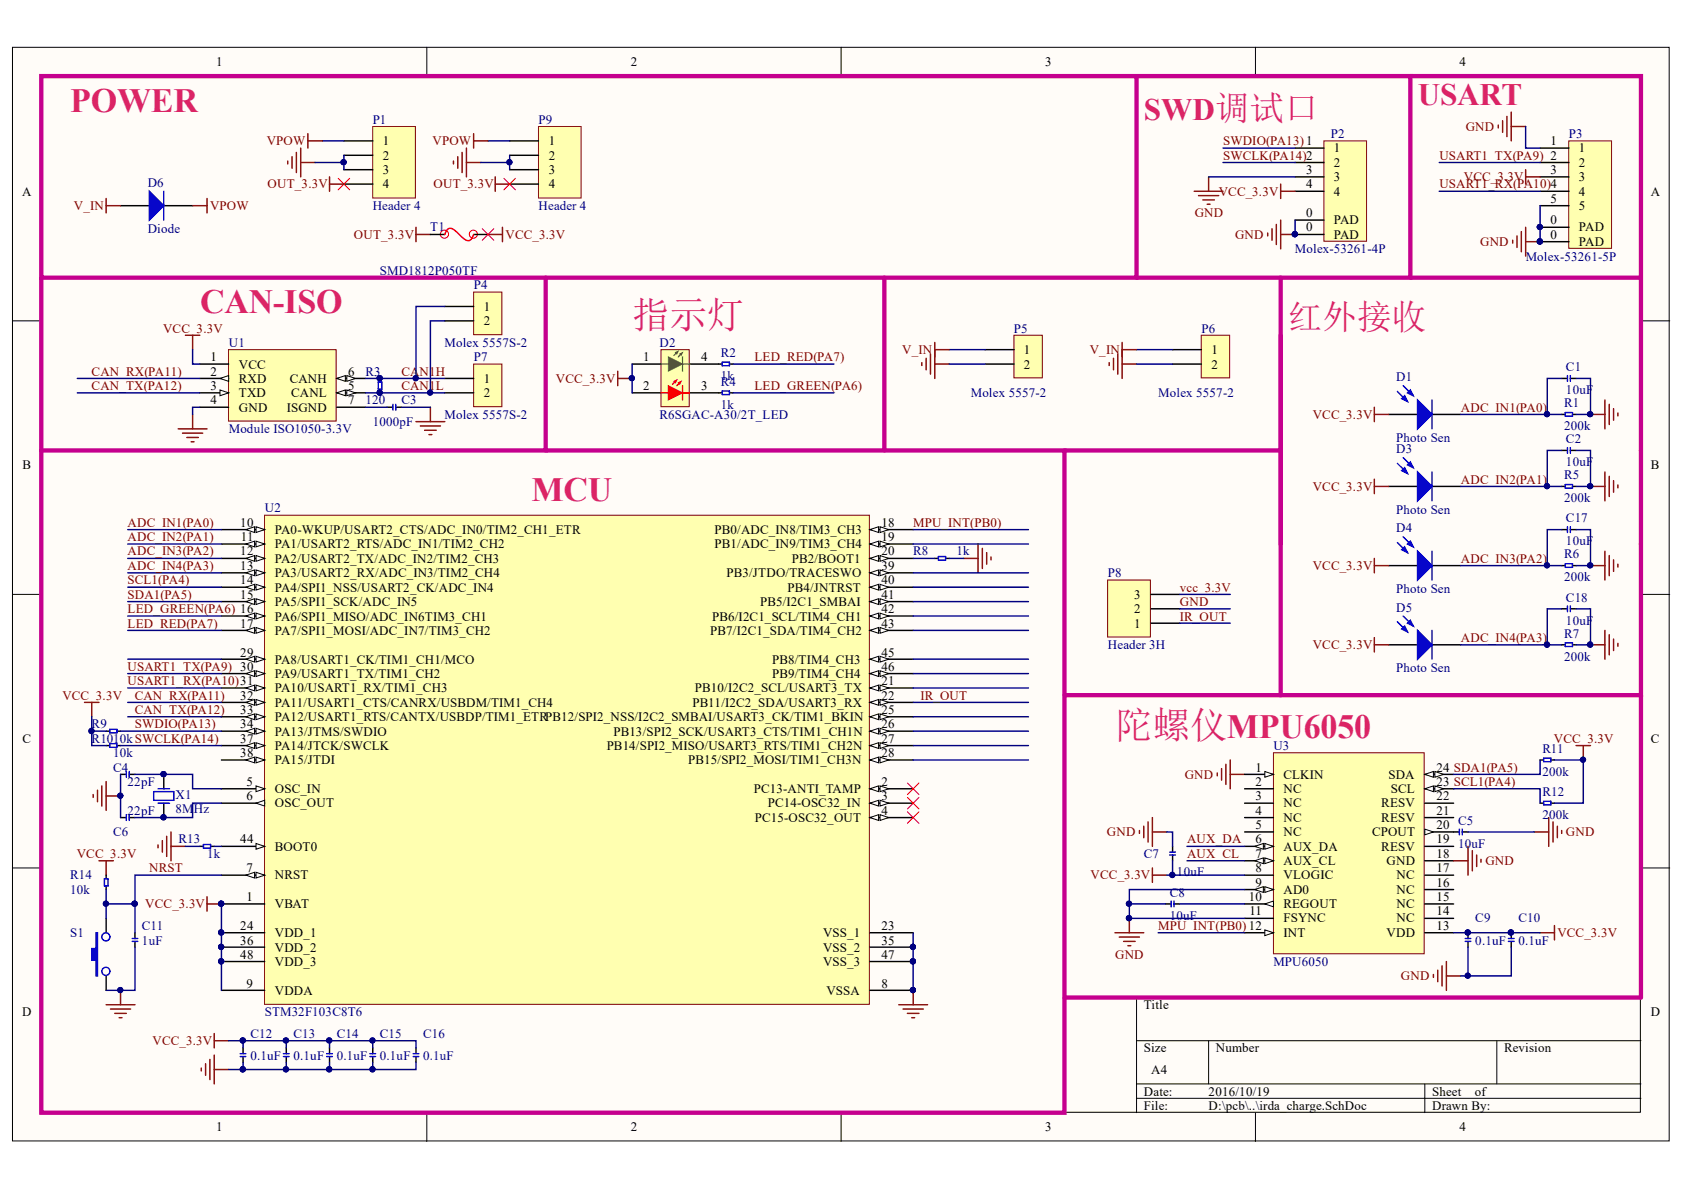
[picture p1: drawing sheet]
<svg xmlns="http://www.w3.org/2000/svg" width="297mm" height="210mm" viewBox="0 0 297 210" stroke-linecap="round" stroke-linejoin="round" font-family="sans-serif">
<defs><g id="words">
<g font-size="6.6" fill="#da2467">
<text x="111.5" y="57.8">指示灯</text>
<text x="196.7" y="130.3">陀螺仪MPU6050</text>
</g>
<text font-size="6.1" fill="#da2467" x="227.2" y="58">红外接收</text>
<g font-size="6" fill="#da2467">
<text x="12.4" y="19.8">POWER</text>
<text x="35.3" y="55.3">CAN-ISO</text>
<text x="93.7" y="88.3">MCU</text>
</g>
<g font-size="5.5" fill="#da2467">
<text x="201.8" y="21.1">SWD调试口</text>
<text x="250.1" y="18.6">USART</text>
</g>
<g font-size="2.3">
<text x="38.2" y="11.7">1</text>
<text x="111.2" y="11.7">2</text>
<text x="184.3" y="11.7">3</text>
<text x="257.4" y="11.7">4</text>
<text x="67.5" y="25.6">1</text>
<text x="67.5" y="28.1">2</text>
<text x="96.8" y="25.6">1</text>
<text x="96.8" y="28.1">2</text>
<text x="235.3" y="26.9">1</text>
<text x="235.3" y="29.4">2</text>
<text x="273.5" y="25.6">1</text>
<text x="278.5" y="26.9">1</text>
<text x="278.5" y="29.4">2</text>
<text x="3.9" y="34.5">A</text>
<text x="67.5" y="30.7">3</text>
<text x="67.5" y="33.2">4</text>
<text x="96.8" y="30.7">3</text>
<text x="96.8" y="33.2">4</text>
<text x="230.4" y="30.7">3</text>
<text x="230.4" y="33.2">4</text>
<text x="235.3" y="31.9">3</text>
<text x="235.3" y="34.5">4</text>
<text x="273.5" y="30.7">3</text>
<text x="273.5" y="35.8">5</text>
<text x="278.5" y="31.9">3</text>
<text x="278.5" y="34.5">4</text>
<text x="291.2" y="34.5">A</text>
<text x="230.4" y="40.8">0</text>
<text x="230.4" y="38.3">0</text>
<text x="235.3" y="39.6">PAD</text>
<text x="273.5" y="39.6">0</text>
<text x="278.5" y="40.8">PAD</text>
<text x="278.5" y="37">5</text>
<text x="235.3" y="42.1">PAD</text>
<text x="273.5" y="42.1">0</text>
<text x="278.5" y="43.4">PAD</text>
<text x="85.4" y="54.9">1</text>
<text x="85.4" y="57.4">2</text>
<text x="37.1" y="63.7">1</text>
<text x="42.1" y="65">VCC</text>
<text x="113.4" y="63.7">1</text>
<text x="123.7" y="63.7">4</text>
<text x="180.6" y="62.5">1</text>
<text x="180.6" y="65">2</text>
<text x="213.7" y="62.5">1</text>
<text x="213.7" y="65">2</text>
<text x="37.1" y="66.3">2</text>
<text x="37.1" y="68.8">3</text>
<text x="37.1" y="71.3">4</text>
<text x="42.1" y="67.5">RXD</text>
<text x="42.1" y="70.1">TXD</text>
<text x="51.1" y="67.5">CANH</text>
<text x="51.4" y="70.1">CANL</text>
<text x="61.4" y="68.8">5</text>
<text x="61.4" y="66.3">6</text>
<text x="61.4" y="71.3">7</text>
<text x="85.4" y="67.5">1</text>
<text x="85.4" y="70.1">2</text>
<text x="113.4" y="68.8">2</text>
<text x="123.7" y="68.8">3</text>
<text x="42.1" y="72.6">GND</text>
<text x="50.6" y="72.6">ISGND</text>
<text x="4" y="82.8">B</text>
<text x="291.2" y="82.8">B</text>
<text x="42.4" y="92.9">10</text>
<text x="42.5" y="95.4">11</text>
<text x="48.5" y="94.2">PA0-WKUP/USART2_CTS/ADC_IN0/TIM2_CH1_ETR</text>
<text x="126.1" y="94.2">PB0/ADC_IN8/TIM3_CH3</text>
<text x="155.5" y="92.9">18</text>
<text x="155.5" y="95.4">19</text>
<text x="42.4" y="98">12</text>
<text x="42.4" y="100.5">13</text>
<text x="48.5" y="96.7">PA1/USART2_RTS/ADC_IN1/TIM2_CH2</text>
<text x="48.5" y="99.2">PA2/USART2_TX/ADC_IN2/TIM2_CH3</text>
<text x="48.5" y="101.8">PA3/USART2_RX/ADC_IN3/TIM2_CH4</text>
<text x="126.1" y="96.7">PB1/ADC_IN9/TIM3_CH4</text>
<text x="128.2" y="101.8">PB3/JTDO/TRACESWO</text>
<text x="139.7" y="99.2">PB2/BOOT1</text>
<text x="155.5" y="98">20</text>
<text x="155.5" y="100.5">39</text>
<text x="42.4" y="103">14</text>
<text x="42.4" y="105.7">15</text>
<text x="48.5" y="104.4">PA4/SPI1_NSS/USART2_CK/ADC_IN4</text>
<text x="48.5" y="106.9">PA5/SPI1_SCK/ADC_IN5</text>
<text x="134.1" y="106.9">PB5/I2C1_SMBAI</text>
<text x="138.9" y="104.4">PB4/JNTRST</text>
<text x="155.5" y="103">40</text>
<text x="155.5" y="105.7">41</text>
<text x="200.1" y="105.7">3</text>
<text x="42.4" y="110.7">17</text>
<text x="48.5" y="109.5">PA6/SPI1_MISO/ADC_IN6TIM3_CH1</text>
<text x="48.5" y="112">PA7/SPI1_MOSI/ADC_IN7/TIM3_CH2</text>
<text x="125.3" y="112">PB7/I2C1_SDA/TIM4_CH2</text>
<text x="125.6" y="109.5">PB6/I2C1_SCL/TIM4_CH1</text>
<text x="155.5" y="108.2">42</text>
<text x="155.5" y="110.7">43</text>
<text x="200.1" y="110.7">1</text>
<text x="200.1" y="108.2">2</text>
<text x="42.4" y="115.8">29</text>
<text x="48.5" y="117.1">PA8/USART1_CK/TIM1_CH1/MCO</text>
<text x="48.5" y="119.6">PA9/USART1_TX/TIM1_CH2</text>
<text x="136.2" y="117.1">PB8/TIM4_CH3</text>
<text x="136.2" y="119.6">PB9/TIM4_CH4</text>
<text x="155.5" y="115.8">45</text>
<text x="155.5" y="118.3">46</text>
<text x="42.4" y="123.4">32</text>
<text x="42.4" y="125.9">33</text>
<text x="48.5" y="122.1">PA10/USART1_RX/TIM1_CH3</text>
<text x="48.5" y="124.7">PA11/USART1_CTS/CANRX/USBDM/TIM1_CH4</text>
<text x="122.2" y="124.7">PB11/I2C2_SDA/USART3_RX</text>
<text x="122.6" y="122.1">PB10/I2C2_SCL/USART3_TX</text>
<text x="155.5" y="120.9">21</text>
<text x="155.5" y="123.4">22</text>
<text x="155.5" y="125.9">25</text>
<text x="4" y="131">C</text>
<text x="42.4" y="128.5">34</text>
<text x="42.4" y="131">37</text>
<text x="48.5" y="127.2">PA12/USART1_RTS/CANTX/USBDP/TIM1_ETRPB12/SPI2_NSS/I2C2_SMBAI/USART3_CK/TIM1_BKIN</text>
<text x="48.5" y="129.8">PA13/JTMS/SWDIO</text>
<text x="108.2" y="129.8">PB13/SPI2_SCK/USART3_CTS/TIM1_CH1N</text>
<text x="155.5" y="128.5">26</text>
<text x="155.5" y="131">27</text>
<text x="291.2" y="131">C</text>
<text x="42.4" y="133.6">38</text>
<text x="48.5" y="132.3">PA14/JTCK/SWCLK</text>
<text x="48.5" y="134.8">PA15/JTDI</text>
<text x="107" y="132.3">PB14/SPI2_MISO/USART3_RTS/TIM1_CH2N</text>
<text x="121.4" y="134.8">PB15/SPI2_MOSI/TIM1_CH3N</text>
<text x="155.5" y="133.6">28</text>
<text x="221.5" y="136.1">1</text>
<text x="226.4" y="137.4">CLKIN</text>
<text x="244.9" y="137.4">SDA</text>
<text x="253.4" y="136.1">24 SDA1(PA5)</text>
<text x="43.5" y="138.6">5</text>
<text x="43.5" y="141.2">6</text>
<text x="48.5" y="139.9">OSC_IN</text>
<text x="48.5" y="142.4">OSC_OUT</text>
<text x="133" y="139.9">PC13-ANTI_TAMP</text>
<text x="135.4" y="142.4">PC14-OSC32_IN</text>
<text x="155.5" y="138.6">2</text>
<text x="155.5" y="141.2">3</text>
<text x="155.5" y="143.7">4</text>
<text x="221.5" y="138.6">2</text>
<text x="221.5" y="141.2">3</text>
<text x="221.5" y="143.7">4</text>
<text x="226.4" y="139.9">NC</text>
<text x="226.4" y="142.4">NC</text>
<text x="243.6" y="142.4">RESV</text>
<text x="245.3" y="139.9">SCL</text>
<text x="253.4" y="143.7">21</text>
<text x="253.4" y="141.2">22</text>
<text x="253.4" y="138.6">23 SCL1(PA4)</text>
<text x="42.4" y="148.8">44</text>
<text x="133.2" y="145">PC15-OSC32_OUT</text>
<text x="221.5" y="146.2">5</text>
<text x="221.5" y="148.8">6</text>
<text x="226.4" y="145">NC</text>
<text x="226.4" y="147.5">NC</text>
<text x="242" y="147.5">CPOUT</text>
<text x="243.6" y="145">RESV</text>
<text x="253.4" y="148.8">19</text>
<text x="253.4" y="146.2">20</text>
<text x="43.5" y="153.8">7</text>
<text x="48.5" y="150">BOOT0</text>
<text x="48.5" y="155.1">NRST</text>
<text x="221.5" y="151.3">7</text>
<text x="221.5" y="153.8">8</text>
<text x="226.4" y="150">AUX_DA</text>
<text x="226.4" y="152.6">AUX_CL</text>
<text x="226.4" y="155.1">VLOGIC</text>
<text x="243.6" y="150">RESV</text>
<text x="244.6" y="152.6">GND</text>
<text x="246.4" y="155.1">NC</text>
<text x="253.4" y="153.8">17</text>
<text x="253.4" y="151.3">18</text>
<text x="43.5" y="158.9">1</text>
<text x="48.5" y="160.2">VBAT</text>
<text x="220.3" y="158.9">10</text>
<text x="220.4" y="161.5">11</text>
<text x="221.5" y="156.4">9</text>
<text x="226.4" y="157.6">AD0</text>
<text x="226.4" y="160.2">REGOUT</text>
<text x="246.4" y="160.2">NC</text>
<text x="246.4" y="157.6">NC</text>
<text x="253.4" y="161.5">14</text>
<text x="253.4" y="158.9">15</text>
<text x="253.4" y="156.4">16</text>
<text x="42.4" y="164.1">24</text>
<text x="42.4" y="166.6">36</text>
<text x="48.5" y="165.3">VDD_1</text>
<text x="48.5" y="167.9">VDD_2</text>
<text x="145.2" y="165.3">VSS_1</text>
<text x="145.2" y="167.9">VSS_2</text>
<text x="155.5" y="164.1">23</text>
<text x="155.5" y="166.6">35</text>
<text x="226.4" y="162.7">FSYNC</text>
<text x="226.4" y="165.3">INT</text>
<text x="244.6" y="165.3">VDD</text>
<text x="246.4" y="162.7">NC</text>
<text x="253.4" y="164.1">13</text>
<text x="42.4" y="169.1">48</text>
<text x="48.5" y="170.4">VDD_3</text>
<text x="145.2" y="170.4">VSS_3</text>
<text x="155.5" y="169.1">47</text>
<text x="3.9" y="179.3">D</text>
<text x="43.5" y="174.2">9</text>
<text x="48.5" y="175.5">VDDA</text>
<text x="145.8" y="175.5">VSSA</text>
<text x="155.5" y="174.2">8</text>
<text x="201.8" y="178">Title</text>
<text x="291.2" y="179.3">D</text>
<text x="201.8" y="185.6">Size</text>
<text x="214.5" y="185.6">Number</text>
<text x="265.3" y="185.6">Revision</text>
<text x="203" y="189.4">A4</text>
<text x="201.8" y="193.2">Date:</text>
<text x="201.8" y="195.8">File:</text>
<text x="213.2" y="193.2">2016/10/19</text>
<text x="213.2" y="195.8">D:\pcb\..\irda_charge.SchDoc</text>
<text x="252.6" y="193.2">Sheet</text>
<text x="252.6" y="195.8">Drawn By:</text>
<text x="260.2" y="193.2">of</text>
<text x="38.2" y="199.6">1</text>
<text x="111.2" y="199.6">2</text>
<text x="184.3" y="199.6">3</text>
<text x="257.4" y="199.6">4</text>
</g>
<g font-size="2.3" fill="#000080">
<text x="65.7" y="21.8">P1</text>
<text x="95" y="21.8">P9</text>
<text x="234.8" y="24.3">P2</text>
<text x="276.7" y="24.3">P3</text>
<text x="26.1" y="33">D6</text>
<text x="26.1" y="41.1">Diode</text>
<text x="65.7" y="37">Header 4</text>
<text x="75.9" y="40.8">T1</text>
<text x="95" y="37">Header 4</text>
<text x="228.4" y="44.7">Molex-53261-4P</text>
<text x="269.1" y="46">Molex-53261-5P</text>
<text x="67" y="48.5">SMD1812P050TF</text>
<text x="83.6" y="51.1">P4</text>
<text x="178.8" y="58.7">P5</text>
<text x="211.9" y="58.7">P6</text>
<text x="40.4" y="61.2">U1</text>
<text x="78.4" y="61.2">Molex 5557S-2</text>
<text x="83.6" y="63.7">P7</text>
<text x="116.3" y="61.2">D2</text>
<text x="127.2" y="63">R2</text>
<text x="276.2" y="65.5">C1</text>
<text x="64.5" y="71.3">120</text>
<text x="64.5" y="66.3">R3</text>
<text x="70.8" y="71.3">C3</text>
<text x="127.2" y="67">1k</text>
<text x="127.2" y="68">R4</text>
<text x="171.2" y="70.1">Molex 5557-2</text>
<text x="204.3" y="70.1">Molex 5557-2</text>
<text x="246.3" y="67.3">D1</text>
<text x="275.9" y="71.8">R1</text>
<text x="276.2" y="69.6">10uF</text>
<text x="40.4" y="76.4">Module ISO1050-3.3V</text>
<text x="65.7" y="75.1">1000pF</text>
<text x="78.4" y="73.9">Molex 5557S-2</text>
<text x="116.3" y="73.9">R6SGAC-A30/2T_LED</text>
<text x="127.2" y="72.1">1k</text>
<text x="246.3" y="77.9">Photo Sen</text>
<text x="275.9" y="75.9">200k</text>
<text x="246.3" y="80">D3</text>
<text x="276.2" y="82.2">10uF</text>
<text x="276.2" y="78.2">C2</text>
<text x="275.9" y="84.5">R5</text>
<text x="275.9" y="88.6">200k</text>
<text x="46.7" y="90.4">U2</text>
<text x="246.3" y="90.6">Photo Sen</text>
<text x="246.3" y="93.9">D4</text>
<text x="276.2" y="92.1">C17</text>
<text x="161.1" y="98">R8</text>
<text x="168.7" y="98">1k</text>
<text x="195.4" y="101.8">P8</text>
<text x="275.9" y="98.5">R6</text>
<text x="276.2" y="96.2">10uF</text>
<text x="246.3" y="104.6">Photo Sen</text>
<text x="246.3" y="107.9">D5</text>
<text x="275.9" y="102.5">200k</text>
<text x="276.2" y="106.2">C18</text>
<text x="275.9" y="112.5">R7</text>
<text x="276.2" y="110.2">10uF</text>
<text x="195.4" y="114.5">Header 3H</text>
<text x="246.3" y="118.6">Photo Sen</text>
<text x="275.9" y="116.6">200k</text>
<text x="16.2" y="128.5">R9</text>
<text x="16.2" y="131">R1010kSWCLK(PA14)</text>
<text x="20" y="133.6">10k</text>
<text x="20" y="136.1">C4</text>
<text x="224.6" y="132.3">U3</text>
<text x="272.1" y="132.8">R11</text>
<text x="272.1" y="136.9">200k</text>
<text x="22.5" y="138.6">22pF</text>
<text x="22.5" y="143.7">22pF</text>
<text x="31" y="140.9">X1</text>
<text x="31" y="143.4">8MHz</text>
<text x="272.1" y="140.4">R12</text>
<text x="20" y="147.5">C6</text>
<text x="31.5" y="148.8">R13</text>
<text x="257.2" y="149.5">10</text>
<text x="257.2" y="145.5">C5</text>
<text x="259.6" y="149.5">uF</text>
<text x="272.1" y="144.5">2</text>
<text x="273.3" y="144.5">00k</text>
<text x="12.4" y="155.1">R14</text>
<text x="36.5" y="151.3">1k</text>
<text x="201.8" y="151.3">C7</text>
<text x="207.6" y="154.6">10uF</text>
<text x="12.4" y="157.6">10k</text>
<text x="206.3" y="158.2">C8</text>
<text x="12.4" y="165.3">S1</text>
<text x="25" y="164.1">C11</text>
<text x="25" y="166.6">1uF</text>
<text x="206.3" y="162.2">10uF</text>
<text x="260.2" y="162.7">C9</text>
<text x="260.2" y="166.6">0.1uF</text>
<text x="267.8" y="162.7">C10</text>
<text x="267.8" y="166.6">0.1uF</text>
<text x="224.6" y="170.4">MPU6050</text>
<text x="46.7" y="179.3">STM32F103C8T6</text>
<text x="44.2" y="183.1">C12</text>
<text x="51.8" y="183.1">C13</text>
<text x="59.4" y="183.1">C14</text>
<text x="67" y="183.1">C15</text>
<text x="74.6" y="183.1">C16</text>
<text x="44.2" y="186.9">0.1uF</text>
<text x="51.8" y="186.9">0.1uF</text>
<text x="59.4" y="186.9">0.1uF</text>
<text x="67" y="186.9">0.1uF</text>
<text x="74.6" y="186.9">0.1uF</text>
</g>
<g font-size="2.3" fill="#800000">
<text x="258.5" y="23.1">GND</text>
<text x="47" y="25.6">VPOW</text>
<text x="76.3" y="25.6">VPOW</text>
<text x="215.7" y="25.6">SWDIO(PA13)1</text>
<text x="215.7" y="28.1">SWCLK(PA14)2</text>
<text x="253.9" y="28.1">USART1_TX(PA9) 2</text>
<text x="47.2" y="33.2">OUT_3.3V</text>
<text x="76.5" y="33.2">OUT_3.3V</text>
<text x="215" y="34.5">VCC_3.3V</text>
<text x="253.9" y="33.2">USART1_RX(PA10)4</text>
<text x="258.2" y="31.9">VCC_3.3V</text>
<text x="13" y="37">V_IN</text>
<text x="37.1" y="37">VPOW</text>
<text x="210.7" y="38.3">GND</text>
<text x="62.4" y="42.1">OUT_3.3V</text>
<text x="89.2" y="42.1">VCC_3.3V</text>
<text x="217.8" y="42.1">GND</text>
<text x="261.1" y="43.4">GND</text>
<text x="28.8" y="58.7">VCC_3.3V</text>
<text x="133.1" y="63.7">LED_RED(PA7)</text>
<text x="159.1" y="62.5">V_IN</text>
<text x="192.2" y="62.5">V_IN</text>
<text x="16.2" y="66.3">CAN_RX(PA11)</text>
<text x="16.2" y="68.8">CAN_TX(PA12)</text>
<text x="70.8" y="66.3">CA</text>
<text x="70.8" y="68.8">CAN1L</text>
<text x="74" y="66.3">N1H</text>
<text x="98.1" y="67.5">VCC_3.3V</text>
<text x="133.1" y="68.8">LED_GREEN(PA6)</text>
<text x="231.6" y="73.9">VCC_3.3V</text>
<text x="257.7" y="72.6">ADC_IN1(PA0)</text>
<text x="231.6" y="86.6">VCC_3.3V</text>
<text x="257.7" y="85.3">ADC_IN2(PA1)</text>
<text x="22.5" y="92.9">ADC_IN1(PA0)</text>
<text x="22.5" y="95.4">ADC_IN2(PA1)</text>
<text x="161.1" y="92.9">MPU_INT(PB0)</text>
<text x="22.5" y="98">ADC_IN3(PA2)</text>
<text x="22.5" y="100.5">ADC_IN4(PA3)</text>
<text x="231.6" y="100.5">VCC_3.3V</text>
<text x="257.7" y="99.2">ADC_IN3(PA2)</text>
<text x="22.5" y="105.7">SDA1(PA5)</text>
<text x="22.5" y="103">SCL1(PA4)</text>
<text x="208.1" y="106.9">GND</text>
<text x="208.1" y="104.4">vcc_3.3V</text>
<text x="22.5" y="110.7">LED_RED(PA7)</text>
<text x="22.5" y="108.2">LED_GREEN(PA6) 16</text>
<text x="208.1" y="109.5">IR_OUT</text>
<text x="257.7" y="113.3">ADC_IN4(PA3)</text>
<text x="22.5" y="118.3">USART1_TX(PA9) 30</text>
<text x="231.6" y="114.5">VCC_3.3V</text>
<text x="11" y="123.4">VCC_3.3V</text>
<text x="22.5" y="120.9">USART1_RX(PA10)31</text>
<text x="23.8" y="123.4">CAN_RX(PA11)</text>
<text x="23.8" y="125.9">CAN_TX(PA12)</text>
<text x="162.3" y="123.4">IR_OUT</text>
<text x="23.8" y="128.5">SWDIO(PA13)</text>
<text x="274.1" y="131">VCC_3.3V</text>
<text x="209" y="137.4">GND</text>
<text x="195.3" y="147.5">GND</text>
<text x="209.4" y="148.8">AUX_DA</text>
<text x="276.2" y="147.5">GND</text>
<text x="13.5" y="151.3">VCC_3.3V</text>
<text x="26.3" y="153.8">NRST</text>
<text x="192.4" y="155.1">VCC_3.3V</text>
<text x="209.4" y="151.3">AUX_CL</text>
<text x="262" y="152.6">GND</text>
<text x="25.6" y="160.2">VCC_3.3V</text>
<text x="204.3" y="164.1">MPU_INT(PB0) 12</text>
<text x="274.7" y="165.3">VCC_3.3V</text>
<text x="196.7" y="169.1">GND</text>
<text x="247.1" y="172.9">GND</text>
<text x="26.9" y="184.4">VCC_3.3V</text>
</g>
</g></defs>
<g fill="#fffcf8" stroke="#000" stroke-width=".18">
<path d="M2.2 8.3h292.2v192.9h-292.2z"/>
<path d="M7.3 13.4h282v182.8h-282z"/>
</g>
<g fill="none" stroke="#000" stroke-width=".18">
<path d="M75.3 8.3v5.1M148.4 8.3v5.1M221.4 8.3v5.1M2.2 56.6h5.1M289.4 56.6h5.1M2.2 104.8h5.1M289.4 104.8h5.1M2.2 153.1h5.1M289.4 153.1h5.1M289.4 176h-88.9v20.3M75.3 196.3v5M148.4 196.3v5"/>
<path d="M200.5 183.6h88.9M200.5 191.2h88.9M200.5 193.7h88.9M213.2 183.6v7.6M221.4 196.3v5M251.3 191.2v5.1M264 183.6v7.6"/>
</g>
<path d="M7.3 13.4h193.2v35.6h-193.2z" fill="none" stroke="#c5008e" stroke-width=".76"/>
<path d="M83.5 64.2h5v7.5h-5z" fill="#ffffb0" stroke="#800000" stroke-width=".18"/>
<path d="M67 66.8v.6M67 68.7v.6M78.5 66.8h5M78.5 69.3h5" fill="none" stroke="#000" stroke-width=".25"/>
<path d="M32.7 59.1h2.5M34 59.1v2.6M31.4 75.6h5.1M32.2 76.4h3.6M33 77.2h2M33.7 77.9h.5M34 73.1v2.5" fill="none" stroke="#800000" stroke-width=".25"/>
<g fill="#000080" stroke="#000080" stroke-width=".18">
<circle cx="67" cy="66.7" r=".46"/>
<circle cx="67" cy="69.2" r=".46"/>
</g>
<path d="M66.7 67.4h.7v1.3h-.7z" fill="none" stroke="#00f" stroke-width=".25"/>
<path d="M40.3 61.7h19v12.6h-19z" fill="#ffffb0" stroke="#800000" stroke-width=".18"/>
<path d="M35.2 64.2h5.1M35.2 66.8h5.1" fill="none" stroke="#000" stroke-width=".25"/>
<path d="M38.8 66.8l1.5-.6v1.1z" fill="#fffcf8"/>
<path d="M38.8 66.8l1.5-.6v1.1z" fill="none" stroke="#000" stroke-width=".18"/>
<path d="M35.2 69.3h5.1" fill="none" stroke="#000" stroke-width=".25"/>
<path d="M38.8 68.8l1.5 .5-1.5 .5z" fill="#fffcf8"/>
<path d="M38.8 68.8l1.5 .5-1.5 .5z" fill="none" stroke="#000" stroke-width=".18"/>
<path d="M35.2 71.8h5.1M59.4 69.3h5.1" fill="none" stroke="#000" stroke-width=".25"/>
<path d="M59.4 69.3l1.5-.5v1z" fill="#fffcf8"/>
<path d="M59.4 69.3l1.5-.5v1z" fill="none" stroke="#000" stroke-width=".18"/>
<path d="M61.2 68.8l1.5 .5-1.5 .5z" fill="#fffcf8"/>
<path d="M61.2 68.8l1.5 .5-1.5 .5z" fill="none" stroke="#000" stroke-width=".18"/>
<path d="M59.4 66.8h5.1" fill="none" stroke="#000" stroke-width=".25"/>
<path d="M59.4 66.8l1.5-.6v1.1z" fill="#fffcf8"/>
<path d="M59.4 66.8l1.5-.6v1.1z" fill="none" stroke="#000" stroke-width=".18"/>
<path d="M61.2 66.2l1.5 .6-1.5 .5z" fill="#fffcf8"/>
<path d="M61.2 66.2l1.5 .6-1.5 .5z" fill="none" stroke="#000" stroke-width=".18"/>
<path d="M59.4 71.8h5.1M68.3 71.8h1M69.8 71.8h1" fill="none" stroke="#000" stroke-width=".25"/>
<path d="M69.3 71.3v1M69.8 71.3v1" fill="none" stroke="#00f" stroke-width=".25"/>
<path d="M73.4 74.4h5.1M74.1 75.1h3.6M74.9 75.9h2M75.7 76.7h.5M75.9 71.8v2.6" fill="none" stroke="#800000" stroke-width=".25"/>
<path d="M7.3 49v30.5h89v-30.5" fill="none" stroke="#c5008e" stroke-width=".76"/>
<path d="M46.7 90.9h106.6v86.2h-106.6z" fill="#ffffb0" stroke="#800000" stroke-width=".18"/>
<path d="M39.1 149.3h7.6" fill="none" stroke="#000" stroke-width=".25"/>
<path d="M45.2 148.8l1.5 .5-1.5 .5z" fill="#fffcf8"/>
<path d="M45.2 148.8l1.5 .5-1.5 .5z" fill="none" stroke="#000" stroke-width=".18"/>
<path d="M39.1 154.4h7.6" fill="none" stroke="#000" stroke-width=".25"/>
<path d="M45.2 153.9l1.5 .5-1.5 .5z" fill="#fffcf8"/>
<path d="M45.2 153.9l1.5 .5-1.5 .5z" fill="none" stroke="#000" stroke-width=".18"/>
<path d="M43.4 154.4l1.5-.5v1z" fill="#fffcf8"/>
<path d="M43.4 154.4l1.5-.5v1z" fill="none" stroke="#000" stroke-width=".18"/>
<path d="M39.1 139.1h7.6" fill="none" stroke="#000" stroke-width=".25"/>
<path d="M45.2 138.6l1.5 .5-1.5 .5z" fill="#fffcf8"/>
<path d="M45.2 138.6l1.5 .5-1.5 .5z" fill="none" stroke="#000" stroke-width=".18"/>
<path d="M39.1 141.7h7.6" fill="none" stroke="#000" stroke-width=".25"/>
<path d="M45.2 141.7l1.5-.5v1z" fill="#fffcf8"/>
<path d="M45.2 141.7l1.5-.5v1z" fill="none" stroke="#000" stroke-width=".18"/>
<path d="M39.1 93.4h7.6" fill="none" stroke="#000" stroke-width=".25"/>
<path d="M45.2 92.9l1.5 .5-1.5 .5z" fill="#fffcf8"/>
<path d="M45.2 92.9l1.5 .5-1.5 .5z" fill="none" stroke="#000" stroke-width=".18"/>
<path d="M43.4 93.4l1.5-.5v1z" fill="#fffcf8"/>
<path d="M43.4 93.4l1.5-.5v1z" fill="none" stroke="#000" stroke-width=".18"/>
<path d="M39.1 96h7.6" fill="none" stroke="#000" stroke-width=".25"/>
<path d="M45.2 95.5l1.5 .5-1.5 .5z" fill="#fffcf8"/>
<path d="M45.2 95.5l1.5 .5-1.5 .5z" fill="none" stroke="#000" stroke-width=".18"/>
<path d="M43.4 96l1.5-.5v1z" fill="#fffcf8"/>
<path d="M43.4 96l1.5-.5v1z" fill="none" stroke="#000" stroke-width=".18"/>
<path d="M39.1 98.5h7.6" fill="none" stroke="#000" stroke-width=".25"/>
<path d="M45.2 98l1.5 .5-1.5 .5z" fill="#fffcf8"/>
<path d="M45.2 98l1.5 .5-1.5 .5z" fill="none" stroke="#000" stroke-width=".18"/>
<path d="M43.4 98.5l1.5-.5v1z" fill="#fffcf8"/>
<path d="M43.4 98.5l1.5-.5v1z" fill="none" stroke="#000" stroke-width=".18"/>
<path d="M39.1 101h7.6" fill="none" stroke="#000" stroke-width=".25"/>
<path d="M45.2 100.5l1.5 .5-1.5 .5z" fill="#fffcf8"/>
<path d="M45.2 100.5l1.5 .5-1.5 .5z" fill="none" stroke="#000" stroke-width=".18"/>
<path d="M43.4 101l1.5-.5v1z" fill="#fffcf8"/>
<path d="M43.4 101l1.5-.5v1z" fill="none" stroke="#000" stroke-width=".18"/>
<path d="M39.1 103.6h7.6" fill="none" stroke="#000" stroke-width=".25"/>
<path d="M45.2 103.1l1.5 .5-1.5 .5z" fill="#fffcf8"/>
<path d="M45.2 103.1l1.5 .5-1.5 .5z" fill="none" stroke="#000" stroke-width=".18"/>
<path d="M43.4 103.6l1.5-.5v1z" fill="#fffcf8"/>
<path d="M43.4 103.6l1.5-.5v1z" fill="none" stroke="#000" stroke-width=".18"/>
<path d="M39.1 106.1h7.6" fill="none" stroke="#000" stroke-width=".25"/>
<path d="M45.2 105.6l1.5 .5-1.5 .5z" fill="#fffcf8"/>
<path d="M45.2 105.6l1.5 .5-1.5 .5z" fill="none" stroke="#000" stroke-width=".18"/>
<path d="M43.4 106.1l1.5-.5v1z" fill="#fffcf8"/>
<path d="M43.4 106.1l1.5-.5v1z" fill="none" stroke="#000" stroke-width=".18"/>
<path d="M39.1 108.7h7.6" fill="none" stroke="#000" stroke-width=".25"/>
<path d="M45.2 108.1l1.5 .6-1.5 .5z" fill="#fffcf8"/>
<path d="M45.2 108.1l1.5 .6-1.5 .5z" fill="none" stroke="#000" stroke-width=".18"/>
<path d="M43.4 108.7l1.5-.6v1.1z" fill="#fffcf8"/>
<path d="M43.4 108.7l1.5-.6v1.1z" fill="none" stroke="#000" stroke-width=".18"/>
<path d="M39.1 111.2h7.6" fill="none" stroke="#000" stroke-width=".25"/>
<path d="M45.2 110.7l1.5 .5-1.5 .5z" fill="#fffcf8"/>
<path d="M45.2 110.7l1.5 .5-1.5 .5z" fill="none" stroke="#000" stroke-width=".18"/>
<path d="M43.4 111.2l1.5-.5v1z" fill="#fffcf8"/>
<path d="M43.4 111.2l1.5-.5v1z" fill="none" stroke="#000" stroke-width=".18"/>
<path d="M39.1 116.3h7.6" fill="none" stroke="#000" stroke-width=".25"/>
<path d="M45.2 115.8l1.5 .5-1.5 .5z" fill="#fffcf8"/>
<path d="M45.2 115.8l1.5 .5-1.5 .5z" fill="none" stroke="#000" stroke-width=".18"/>
<path d="M43.4 116.3l1.5-.5v1z" fill="#fffcf8"/>
<path d="M43.4 116.3l1.5-.5v1z" fill="none" stroke="#000" stroke-width=".18"/>
<path d="M39.1 118.8h7.6" fill="none" stroke="#000" stroke-width=".25"/>
<path d="M45.2 118.3l1.5 .5-1.5 .5z" fill="#fffcf8"/>
<path d="M45.2 118.3l1.5 .5-1.5 .5z" fill="none" stroke="#000" stroke-width=".18"/>
<path d="M43.4 118.8l1.5-.5v1z" fill="#fffcf8"/>
<path d="M43.4 118.8l1.5-.5v1z" fill="none" stroke="#000" stroke-width=".18"/>
<path d="M39.1 121.4h7.6" fill="none" stroke="#000" stroke-width=".25"/>
<path d="M45.2 120.8l1.5 .6-1.5 .5z" fill="#fffcf8"/>
<path d="M45.2 120.8l1.5 .6-1.5 .5z" fill="none" stroke="#000" stroke-width=".18"/>
<path d="M43.4 121.4l1.5-.6v1.1z" fill="#fffcf8"/>
<path d="M43.4 121.4l1.5-.6v1.1z" fill="none" stroke="#000" stroke-width=".18"/>
<path d="M39.1 123.9h7.6" fill="none" stroke="#000" stroke-width=".25"/>
<path d="M45.2 123.4l1.5 .5-1.5 .5z" fill="#fffcf8"/>
<path d="M45.2 123.4l1.5 .5-1.5 .5z" fill="none" stroke="#000" stroke-width=".18"/>
<path d="M43.4 123.9l1.5-.5v1z" fill="#fffcf8"/>
<path d="M43.4 123.9l1.5-.5v1z" fill="none" stroke="#000" stroke-width=".18"/>
<path d="M39.1 126.4h7.6" fill="none" stroke="#000" stroke-width=".25"/>
<path d="M45.2 125.9l1.5 .5-1.5 .5z" fill="#fffcf8"/>
<path d="M45.2 125.9l1.5 .5-1.5 .5z" fill="none" stroke="#000" stroke-width=".18"/>
<path d="M43.4 126.4l1.5-.5v1z" fill="#fffcf8"/>
<path d="M43.4 126.4l1.5-.5v1z" fill="none" stroke="#000" stroke-width=".18"/>
<path d="M39.1 129h7.6" fill="none" stroke="#000" stroke-width=".25"/>
<path d="M45.2 128.5l1.5 .5-1.5 .5z" fill="#fffcf8"/>
<path d="M45.2 128.5l1.5 .5-1.5 .5z" fill="none" stroke="#000" stroke-width=".18"/>
<path d="M43.4 129l1.5-.5v1z" fill="#fffcf8"/>
<path d="M43.4 129l1.5-.5v1z" fill="none" stroke="#000" stroke-width=".18"/>
<path d="M39.1 131.5h7.6" fill="none" stroke="#000" stroke-width=".25"/>
<path d="M45.2 131l1.5 .5-1.5 .5z" fill="#fffcf8"/>
<path d="M45.2 131l1.5 .5-1.5 .5z" fill="none" stroke="#000" stroke-width=".18"/>
<path d="M43.4 131.5l1.5-.5v1z" fill="#fffcf8"/>
<path d="M43.4 131.5l1.5-.5v1z" fill="none" stroke="#000" stroke-width=".18"/>
<path d="M39.1 134.1h7.6" fill="none" stroke="#000" stroke-width=".25"/>
<path d="M45.2 133.5l1.5 .6-1.5 .5z" fill="#fffcf8"/>
<path d="M45.2 133.5l1.5 .6-1.5 .5z" fill="none" stroke="#000" stroke-width=".18"/>
<path d="M43.4 134.1l1.5-.6v1.1z" fill="#fffcf8"/>
<path d="M43.4 134.1l1.5-.6v1.1z" fill="none" stroke="#000" stroke-width=".18"/>
<path d="M153.4 93.4h7.7" fill="none" stroke="#000" stroke-width=".25"/>
<path d="M153.4 93.4l1.6-.5v1z" fill="#fffcf8"/>
<path d="M153.4 93.4l1.6-.5v1z" fill="none" stroke="#000" stroke-width=".18"/>
<path d="M155.2 92.9l1.6 .5-1.6 .5z" fill="#fffcf8"/>
<path d="M155.2 92.9l1.6 .5-1.6 .5z" fill="none" stroke="#000" stroke-width=".18"/>
<path d="M153.4 96h7.7" fill="none" stroke="#000" stroke-width=".25"/>
<path d="M153.4 96l1.6-.5v1z" fill="#fffcf8"/>
<path d="M153.4 96l1.6-.5v1z" fill="none" stroke="#000" stroke-width=".18"/>
<path d="M155.2 95.5l1.6 .5-1.6 .5z" fill="#fffcf8"/>
<path d="M155.2 95.5l1.6 .5-1.6 .5z" fill="none" stroke="#000" stroke-width=".18"/>
<path d="M153.4 98.5h7.7" fill="none" stroke="#000" stroke-width=".25"/>
<path d="M153.4 98.5l1.6-.5v1z" fill="#fffcf8"/>
<path d="M153.4 98.5l1.6-.5v1z" fill="none" stroke="#000" stroke-width=".18"/>
<path d="M155.2 98l1.6 .5-1.6 .5z" fill="#fffcf8"/>
<path d="M155.2 98l1.6 .5-1.6 .5z" fill="none" stroke="#000" stroke-width=".18"/>
<path d="M153.4 101h7.7" fill="none" stroke="#000" stroke-width=".25"/>
<path d="M153.4 101l1.6-.5v1z" fill="#fffcf8"/>
<path d="M153.4 101l1.6-.5v1z" fill="none" stroke="#000" stroke-width=".18"/>
<path d="M155.2 100.5l1.6 .5-1.6 .5z" fill="#fffcf8"/>
<path d="M155.2 100.5l1.6 .5-1.6 .5z" fill="none" stroke="#000" stroke-width=".18"/>
<path d="M153.4 103.6h7.7" fill="none" stroke="#000" stroke-width=".25"/>
<path d="M153.4 103.6l1.6-.5v1z" fill="#fffcf8"/>
<path d="M153.4 103.6l1.6-.5v1z" fill="none" stroke="#000" stroke-width=".18"/>
<path d="M155.2 103.1l1.6 .5-1.6 .5z" fill="#fffcf8"/>
<path d="M155.2 103.1l1.6 .5-1.6 .5z" fill="none" stroke="#000" stroke-width=".18"/>
<path d="M153.4 106.1h7.7" fill="none" stroke="#000" stroke-width=".25"/>
<path d="M153.4 106.1l1.6-.5v1z" fill="#fffcf8"/>
<path d="M153.4 106.1l1.6-.5v1z" fill="none" stroke="#000" stroke-width=".18"/>
<path d="M155.2 105.6l1.6 .5-1.6 .5z" fill="#fffcf8"/>
<path d="M155.2 105.6l1.6 .5-1.6 .5z" fill="none" stroke="#000" stroke-width=".18"/>
<path d="M153.4 108.7h7.7" fill="none" stroke="#000" stroke-width=".25"/>
<path d="M153.4 108.7l1.6-.6v1.1z" fill="#fffcf8"/>
<path d="M153.4 108.7l1.6-.6v1.1z" fill="none" stroke="#000" stroke-width=".18"/>
<path d="M155.2 108.1l1.6 .6-1.6 .5z" fill="#fffcf8"/>
<path d="M155.2 108.1l1.6 .6-1.6 .5z" fill="none" stroke="#000" stroke-width=".18"/>
<path d="M153.4 111.2h7.7" fill="none" stroke="#000" stroke-width=".25"/>
<path d="M153.4 111.2l1.6-.5v1z" fill="#fffcf8"/>
<path d="M153.4 111.2l1.6-.5v1z" fill="none" stroke="#000" stroke-width=".18"/>
<path d="M155.2 110.7l1.6 .5-1.6 .5z" fill="#fffcf8"/>
<path d="M155.2 110.7l1.6 .5-1.6 .5z" fill="none" stroke="#000" stroke-width=".18"/>
<path d="M153.4 116.3h7.7" fill="none" stroke="#000" stroke-width=".25"/>
<path d="M153.4 116.3l1.6-.5v1z" fill="#fffcf8"/>
<path d="M153.4 116.3l1.6-.5v1z" fill="none" stroke="#000" stroke-width=".18"/>
<path d="M155.2 115.8l1.6 .5-1.6 .5z" fill="#fffcf8"/>
<path d="M155.2 115.8l1.6 .5-1.6 .5z" fill="none" stroke="#000" stroke-width=".18"/>
<path d="M153.4 118.8h7.7" fill="none" stroke="#000" stroke-width=".25"/>
<path d="M153.4 118.8l1.6-.5v1z" fill="#fffcf8"/>
<path d="M153.4 118.8l1.6-.5v1z" fill="none" stroke="#000" stroke-width=".18"/>
<path d="M155.2 118.3l1.6 .5-1.6 .5z" fill="#fffcf8"/>
<path d="M155.2 118.3l1.6 .5-1.6 .5z" fill="none" stroke="#000" stroke-width=".18"/>
<path d="M153.4 121.4h7.7" fill="none" stroke="#000" stroke-width=".25"/>
<path d="M153.4 121.4l1.6-.6v1.1z" fill="#fffcf8"/>
<path d="M153.4 121.4l1.6-.6v1.1z" fill="none" stroke="#000" stroke-width=".18"/>
<path d="M155.2 120.8l1.6 .6-1.6 .5z" fill="#fffcf8"/>
<path d="M155.2 120.8l1.6 .6-1.6 .5z" fill="none" stroke="#000" stroke-width=".18"/>
<path d="M153.4 123.9h7.7" fill="none" stroke="#000" stroke-width=".25"/>
<path d="M153.4 123.9l1.6-.5v1z" fill="#fffcf8"/>
<path d="M153.4 123.9l1.6-.5v1z" fill="none" stroke="#000" stroke-width=".18"/>
<path d="M155.2 123.4l1.6 .5-1.6 .5z" fill="#fffcf8"/>
<path d="M155.2 123.4l1.6 .5-1.6 .5z" fill="none" stroke="#000" stroke-width=".18"/>
<path d="M153.4 126.4h7.7" fill="none" stroke="#000" stroke-width=".25"/>
<path d="M153.4 126.4l1.6-.5v1z" fill="#fffcf8"/>
<path d="M153.4 126.4l1.6-.5v1z" fill="none" stroke="#000" stroke-width=".18"/>
<path d="M155.2 125.9l1.6 .5-1.6 .5z" fill="#fffcf8"/>
<path d="M155.2 125.9l1.6 .5-1.6 .5z" fill="none" stroke="#000" stroke-width=".18"/>
<path d="M153.4 129h7.7" fill="none" stroke="#000" stroke-width=".25"/>
<path d="M153.4 129l1.6-.5v1z" fill="#fffcf8"/>
<path d="M153.4 129l1.6-.5v1z" fill="none" stroke="#000" stroke-width=".18"/>
<path d="M155.2 128.5l1.6 .5-1.6 .5z" fill="#fffcf8"/>
<path d="M155.2 128.5l1.6 .5-1.6 .5z" fill="none" stroke="#000" stroke-width=".18"/>
<path d="M153.4 131.5h7.7" fill="none" stroke="#000" stroke-width=".25"/>
<path d="M153.4 131.5l1.6-.5v1z" fill="#fffcf8"/>
<path d="M153.4 131.5l1.6-.5v1z" fill="none" stroke="#000" stroke-width=".18"/>
<path d="M155.2 131l1.6 .5-1.6 .5z" fill="#fffcf8"/>
<path d="M155.2 131l1.6 .5-1.6 .5z" fill="none" stroke="#000" stroke-width=".18"/>
<path d="M153.4 134.1h7.7" fill="none" stroke="#000" stroke-width=".25"/>
<path d="M153.4 134.1l1.6-.6v1.1z" fill="#fffcf8"/>
<path d="M153.4 134.1l1.6-.6v1.1z" fill="none" stroke="#000" stroke-width=".18"/>
<path d="M155.2 133.5l1.6 .6-1.6 .5z" fill="#fffcf8"/>
<path d="M155.2 133.5l1.6 .6-1.6 .5z" fill="none" stroke="#000" stroke-width=".18"/>
<path d="M153.4 139.1h7.7" fill="none" stroke="#000" stroke-width=".25"/>
<path d="M153.4 139.1l1.6-.5v1z" fill="#fffcf8"/>
<path d="M153.4 139.1l1.6-.5v1z" fill="none" stroke="#000" stroke-width=".18"/>
<path d="M155.2 138.6l1.6 .5-1.6 .5z" fill="#fffcf8"/>
<path d="M155.2 138.6l1.6 .5-1.6 .5z" fill="none" stroke="#000" stroke-width=".18"/>
<path d="M153.4 141.7h7.7" fill="none" stroke="#000" stroke-width=".25"/>
<path d="M153.4 141.7l1.6-.5v1z" fill="#fffcf8"/>
<path d="M153.4 141.7l1.6-.5v1z" fill="none" stroke="#000" stroke-width=".18"/>
<path d="M155.2 141.2l1.6 .5-1.6 .5z" fill="#fffcf8"/>
<path d="M155.2 141.2l1.6 .5-1.6 .5z" fill="none" stroke="#000" stroke-width=".18"/>
<path d="M153.4 144.2h7.7" fill="none" stroke="#000" stroke-width=".25"/>
<path d="M153.4 144.2l1.6-.5v1z" fill="#fffcf8"/>
<path d="M153.4 144.2l1.6-.5v1z" fill="none" stroke="#000" stroke-width=".18"/>
<path d="M155.2 143.7l1.6 .5-1.6 .5z" fill="#fffcf8"/>
<path d="M155.2 143.7l1.6 .5-1.6 .5z" fill="none" stroke="#000" stroke-width=".18"/>
<path d="M39.1 159.4h7.6M18.7 162v2.5M18.7 172.1v2.6M39.1 164.5h7.6M39.1 167.1h7.6M39.1 169.6h7.6M39.1 174.7h7.6M153.4 164.5h7.7M153.4 167.1h7.7M153.4 169.6h7.7M153.4 174.7h7.7" fill="none" stroke="#000" stroke-width=".25"/>
<g fill="#000080" stroke="#000080" stroke-width=".18">
<circle cx="39" cy="159.4" r=".46"/>
<circle cx="39" cy="164.5" r=".46"/>
<circle cx="39" cy="167" r=".46"/>
<circle cx="39" cy="169.6" r=".46"/>
<circle cx="161" cy="167" r=".46"/>
<circle cx="161" cy="169.6" r=".46"/>
<circle cx="161" cy="174.6" r=".46"/>
</g>
<path d="M17.5 151.8h2.5M18.7 151.8v2.6M36.5 158.2v2.5M36.5 159.4h2.6M37.8 182.3v2.5M37.8 183.6h2.5" fill="none" stroke="#800000" stroke-width=".25"/>
<path d="M160.1 138.1l2 2M162.1 138.1l-2 2M160.1 140.7l2 2M160.1 143.2l2 2M162.1 140.7l-2 2M162.1 143.2l-2 2" fill="none" stroke="#f00" stroke-width=".18"/>
<path d="M16.9 164.5h.3v7.6h-.3v-2.7h-.7v-2.1h.7z" fill-rule="evenodd" fill="#00f"/>
<g fill="none" stroke="#00f" stroke-width=".25">
<path d="M165.5 98.2h1.3v.6h-1.3zM19.4 128.6h1.2v.7h-1.2zM19.4 131.2h1.2v.6h-1.2zM22.3 136.1v1M22.8 136.1v1M27.1 139.6h3.6v1.6h-3.6zM27.9 139.1h2M18.4 155h.7v1.3h-.7zM22.3 143.7v1M22.8 143.7v1M27.9 141.7h2M35.9 149h1.3v.6h-1.3z"/>
<path d="M16.9 164.5h.3v7.6h-.3v-2.7h-.7v-2.1h.7zM23.3 165.5h1M23.3 166h1M42.4 185.9h1M42.4 186.4h1M50 185.9h1M50 186.4h1M57.6 185.9h1M57.6 186.4h1M65.2 185.9h1.1M65.2 186.4h1.1M72.9 185.9h1"/>
<path d="M72.9 186.4h1"/>
<circle cx="18.7" cy="165.3" r=".72"/>
<circle cx="18.7" cy="171.3" r=".71"/>
</g>
<g fill="none" stroke="#000" stroke-width=".25">
<path d="M164.9 98.5h.6M166.8 98.5h.6M18.7 129h.7M18.7 131.5h.7M20.6 129h.7M20.6 131.5h.7M21.3 136.6h1M22.8 136.6h1M28.9 136.6v2.5M18.7 154.4v.6M18.7 156.3v.6M21.3 144.2h1"/>
<path d="M22.8 144.2h1M28.9 141.7v2.5M35.2 149.3h.7M37.2 149.3h.6M23.8 164.5v1M23.8 166v1.1M42.9 184.8v1.1M42.9 186.4v1M50.5 184.8v1.1M50.5 186.4v1M58.1 184.8v1.1M58.1 186.4v1"/>
<path d="M65.7 184.8v1.1M65.7 186.4v1M73.4 184.8v1.1M73.4 186.4v1"/>
</g>
<g fill="none" stroke="#800000" stroke-width=".25">
<path d="M170 98.5h2.5M172.5 96v5M173.3 96.7v3.6M174 97.5v2M174.8 98.2v.6M14.9 123.9h2.6M16.2 123.9v2.5M17.2 139.4v2M18 138.6v3.6M18.7 137.9v5M16.4 140.1v.6M18.7 140.4h2.6"/>
<path d="M27.9 149v.5M28.6 148.3v2M29.4 147.5v3.6M30.2 146.7v5.1M30.2 149.3h2.5M18.7 177.2h5.1M19.5 178h3.5M20.2 178.7h2.1M21 179.5h.5M21.3 174.7v2.5M158.5 177.2h5.1M159.3 178h3.6"/>
<path d="M160.1 178.7h2M160.8 179.5h.5M161.1 174.7v2.5M35.5 188.4v.5M36.3 187.6v2.1M37 186.9v3.5M37.8 186.1v5.1M37.8 188.7h2.5"/>
</g>
<g fill="#000080" stroke="#000080" stroke-width=".18">
<circle cx="161" cy="174.6" r=".46"/>
<circle cx="21.2" cy="174.6" r=".46"/>
<circle cx="21.2" cy="140.3" r=".46"/>
<circle cx="28.8" cy="144.2" r=".46"/>
<circle cx="28.8" cy="136.5" r=".46"/>
</g>
<path d="M7.3 79.5v116.8h180.5v-116.8h-91.5" fill="none" stroke="#c5008e" stroke-width=".76"/>
<path d="M116.6 61.7h5v10h-5z" fill="#ffffb0" stroke="#800000" stroke-width=".18"/>
<path d="M111.5 64.2h5.1M111.5 69.3h5.1M121.7 64.2h5.1M121.7 69.3h5.1" fill="none" stroke="#000" stroke-width=".25"/>
<path d="M117.9 68l2.5 1.3-2.5 1.3z" fill="#f30"/>
<path d="M117.9 68l2.5 1.3-2.5 1.3z" fill="none" stroke="#f30" stroke-width=".18"/>
<path d="M117.9 62.9l2.5 1.3-2.5 1.3z" fill="#0f0"/>
<path d="M117.9 62.9l2.5 1.3-2.5 1.3z" fill="none" stroke="#0f0" stroke-width=".18"/>
<path d="M116.6 64.2h5.1M120.4 62.9v2.6" fill="none" stroke="#0f0" stroke-width=".25"/>
<path d="M116.6 69.3h5.1h-1.3M120.4 68v2.6" fill="none" stroke="#f30" stroke-width=".25"/>
<path d="M119.1 62.2l.5-.3-.2 .5z" fill="#0f0"/>
<path d="M119.1 62.2l.5-.3-.2 .5z" fill="none" stroke="#0f0" stroke-width=".18"/>
<path d="M119.4 62.2l-.5 .5" fill="none" stroke="#0f0" stroke-width=".25"/>
<path d="M119.9 62.4l.5-.2-.3 .5z" fill="#0f0"/>
<path d="M119.9 62.4l.5-.2-.3 .5z" fill="none" stroke="#0f0" stroke-width=".18"/>
<path d="M120.1 62.4l-.5 .5" fill="none" stroke="#0f0" stroke-width=".25"/>
<path d="M118.9 67.3l.5-.3-.3 .5z" fill="#f00"/>
<path d="M118.9 67.3l.5-.3-.3 .5z" fill="none" stroke="#f00" stroke-width=".18"/>
<path d="M119.1 67.3l-.5 .5" fill="none" stroke="#f00" stroke-width=".25"/>
<path d="M119.6 67.5l.5-.2-.2 .5z" fill="#f00"/>
<path d="M119.6 67.5l.5-.2-.2 .5z" fill="none" stroke="#f00" stroke-width=".18"/>
<path d="M119.9 67.5l-.5 .5" fill="none" stroke="#f00" stroke-width=".25"/>
<path d="M109 65.5v2.5M109 66.8h2.5" fill="none" stroke="#800000" stroke-width=".25"/>
<circle cx="111.4" cy="66.7" r=".46" fill="#000080" stroke="#000080" stroke-width=".18"/>
<path d="M126.8 64.2h.6M126.8 69.3h.6M128.7 64.2h.6M128.7 69.3h.6" fill="none" stroke="#000" stroke-width=".25"/>
<path d="M127.4 63.9h1.3v.6h-1.3zM127.4 69h1.3v.6h-1.3z" fill="none" stroke="#00f" stroke-width=".25"/>
<path d="M276.7 24.9h7.6v18.9h-7.6z" fill="#ffffb0" stroke="#800000" stroke-width=".18"/>
<path d="M271.7 26.1h5M271.7 28.7h5M271.7 31.2h5M271.7 33.7h5M271.7 36.3h5M271.7 42.6h5M271.7 40.1h5" fill="none" stroke="#000" stroke-width=".25"/>
<g fill="#000080" stroke="#000080" stroke-width=".18">
<circle cx="271.6" cy="42.6" r=".46"/>
<circle cx="271.6" cy="40" r=".46"/>
</g>
<path d="M266.6 19.8v5.1M264.3 22.1v.5M265 21.3v2M265.8 20.5v3.6M266.6 22.3h2.5M266.8 42.4v.5M267.6 41.6v2M268.3 40.9v3.5M269.1 40.1v5.1M269.1 42.6h2.6" fill="none" stroke="#800000" stroke-width=".25"/>
<path d="M233.5 24.9h7.5v17.7h-7.5z" fill="#ffffb0" stroke="#800000" stroke-width=".18"/>
<path d="M228.4 38.8h5.1M228.4 26.1h5.1M228.4 28.7h5.1M228.4 31.2h5.1M228.4 33.7h5.1M228.4 41.4h5.1" fill="none" stroke="#000" stroke-width=".25"/>
<circle cx="228.4" cy="41.3" r=".46" fill="#000080" stroke="#000080" stroke-width=".18"/>
<path d="M210.6 33.7h5.1M211.4 34.5h3.6M212.2 35.3h2M212.9 36h.5M213.2 31.2v2.5M225.1 39.6v3.5M225.9 32.5v2.5M225.9 38.8v5.1M225.9 33.7h2.5M223.6 41.1v.5M224.4 40.3v2.1M225.9 41.4h2.5" fill="none" stroke="#800000" stroke-width=".25"/>
<path d="M200.5 13.4h48.3v35.6h-48.3M248.8 13.4h40.6v35.6h-40.6M156 49v30.5" fill="none" stroke="#c5008e" stroke-width=".76"/>
<path d="M178.8 59.1h5.1v7.6h-5.1z" fill="#ffffb0" stroke="#800000" stroke-width=".18"/>
<path d="M173.8 61.7h5.1M173.8 64.2h5.1" fill="none" stroke="#000" stroke-width=".25"/>
<path d="M162.6 64v.5M163.4 63.2v2M164.1 62.4v3.6M164.9 61.7v5.1M164.9 64.2h2.5" fill="none" stroke="#800000" stroke-width=".25"/>
<path d="M211.9 59.1h5v7.6h-5z" fill="#ffffb0" stroke="#800000" stroke-width=".18"/>
<path d="M206.8 61.7h5.1M206.8 64.2h5.1" fill="none" stroke="#000" stroke-width=".25"/>
<path d="M195.6 64v.5M196.4 63.2v2M197.2 62.4v3.6M197.9 61.7v5.1M197.9 64.2h2.6" fill="none" stroke="#800000" stroke-width=".25"/>
<path d="M83.5 51.5h5v7.5h-5z" fill="#ffffb0" stroke="#800000" stroke-width=".18"/>
<path d="M78.5 54.1h5M78.5 56.6h5" fill="none" stroke="#000" stroke-width=".25"/>
<path d="M289.4 49v30.5" fill="none" stroke="#c5008e" stroke-width=".76"/>
<path d="M214.7 136.3v.5M215.5 135.6v2M216.2 134.8v3.6M217 134.1v5M217 136.6h2.5" fill="none" stroke="#800000" stroke-width=".25"/>
<path d="M224.6 132.8h26.6v35.4h-26.6z" fill="#ffffb0" stroke="#800000" stroke-width=".18"/>
<path d="M219.5 136.6h5.1" fill="none" stroke="#000" stroke-width=".25"/>
<path d="M223.1 136.1l1.5 .5-1.5 .5z" fill="#fffcf8"/>
<path d="M223.1 136.1l1.5 .5-1.5 .5z" fill="none" stroke="#000" stroke-width=".18"/>
<path d="M219.5 139.1h5.1M219.5 141.7h5.1M219.5 144.2h5.1M219.5 146.7h5.1M219.5 149.3h5.1" fill="none" stroke="#000" stroke-width=".25"/>
<path d="M223.1 148.8l1.5 .5-1.5 .5z" fill="#fffcf8"/>
<path d="M223.1 148.8l1.5 .5-1.5 .5z" fill="none" stroke="#000" stroke-width=".18"/>
<path d="M221.3 149.3l1.5-.5v1z" fill="#fffcf8"/>
<path d="M221.3 149.3l1.5-.5v1z" fill="none" stroke="#000" stroke-width=".18"/>
<path d="M219.5 151.8h5.1" fill="none" stroke="#000" stroke-width=".25"/>
<path d="M223.1 151.3l1.5 .5-1.5 .5z" fill="#fffcf8"/>
<path d="M223.1 151.3l1.5 .5-1.5 .5z" fill="none" stroke="#000" stroke-width=".18"/>
<path d="M221.3 151.8l1.5-.5v1z" fill="#fffcf8"/>
<path d="M221.3 151.8l1.5-.5v1z" fill="none" stroke="#000" stroke-width=".18"/>
<path d="M219.5 154.4h5.1M219.5 156.9h5.1" fill="none" stroke="#000" stroke-width=".25"/>
<path d="M223.1 156.4l1.5 .5-1.5 .5z" fill="#fffcf8"/>
<path d="M223.1 156.4l1.5 .5-1.5 .5z" fill="none" stroke="#000" stroke-width=".18"/>
<path d="M221.3 156.9l1.5-.5v1z" fill="#fffcf8"/>
<path d="M221.3 156.9l1.5-.5v1z" fill="none" stroke="#000" stroke-width=".18"/>
<path d="M219.5 159.4h5.1" fill="none" stroke="#000" stroke-width=".25"/>
<path d="M223.1 159.4l1.5-.5v1.1z" fill="#fffcf8"/>
<path d="M223.1 159.4l1.5-.5v1.1z" fill="none" stroke="#000" stroke-width=".18"/>
<path d="M219.5 162h5.1M219.5 164.5h5.1" fill="none" stroke="#000" stroke-width=".25"/>
<path d="M223.1 164l1.5 .5-1.5 .5z" fill="#fffcf8"/>
<path d="M223.1 164l1.5 .5-1.5 .5z" fill="none" stroke="#000" stroke-width=".18"/>
<path d="M251.3 159.4h5.1M251.3 156.9h5.1M251.3 154.4h5.1M251.3 151.8h5.1M251.3 149.3h5.1M251.3 146.7h5.1M251.3 164.5h5.1M251.3 162h5.1" fill="none" stroke="#000" stroke-width=".25"/>
<path d="M251.3 146.2l1.5 .5-1.5 .6z" fill="#fffcf8"/>
<path d="M251.3 146.2l1.5 .5-1.5 .6z" fill="none" stroke="#000" stroke-width=".18"/>
<path d="M251.3 139.1h5.1M251.3 144.2h5.1M251.3 141.7h5.1" fill="none" stroke="#000" stroke-width=".25"/>
<path d="M251.3 139.1l1.5-.5v1z" fill="#fffcf8"/>
<path d="M251.3 139.1l1.5-.5v1z" fill="none" stroke="#000" stroke-width=".18"/>
<path d="M253.1 138.6l1.5 .5-1.5 .5z" fill="#fffcf8"/>
<path d="M253.1 138.6l1.5 .5-1.5 .5z" fill="none" stroke="#000" stroke-width=".18"/>
<path d="M251.3 136.6h5.1" fill="none" stroke="#000" stroke-width=".25"/>
<path d="M251.3 136.6l1.5-.5v1z" fill="#fffcf8"/>
<path d="M251.3 136.6l1.5-.5v1z" fill="none" stroke="#000" stroke-width=".18"/>
<path d="M253.1 136.1l1.5 .5-1.5 .5z" fill="#fffcf8"/>
<path d="M253.1 136.1l1.5 .5-1.5 .5z" fill="none" stroke="#000" stroke-width=".18"/>
<g fill="none" stroke="#800000" stroke-width=".25">
<path d="M278 131.5h2.5M279.3 131.5v2.6M201 146.5v.5M201.7 145.7v2.1M202.5 145v3.5M203.3 144.2v5.1M203.3 153.1v2.5M203.3 154.4h2.5M203.3 146.7h2.5M256.4 151.8h2.5M258.9 149.3v5.1M259.7 150.1v3.5"/>
<path d="M260.5 150.8v2M261.2 151.6v.5M270.6 146.7h2.6M273.2 144.2v5.1M273.9 145v3.5M274.7 145.7v2.1M275.5 146.5v.5M196.7 164.5h5M197.4 165.3h3.6M198.2 166h2M198.9 166.8h.6M199.2 162v2.5"/>
<path d="M252.8 171.9v.5M253.6 171.1v2.1M254.4 170.4v3.5M255.1 169.6v5.1M255.1 172.1h2.6M271.7 164.5h2.5M274.2 163.3v2.5"/>
</g>
<g fill="#000080" stroke="#000080" stroke-width=".18">
<circle cx="199.1" cy="161.9" r=".47"/>
<circle cx="279.2" cy="134" r=".46"/>
<circle cx="258.9" cy="164.5" r=".46"/>
<circle cx="266.5" cy="164.5" r=".46"/>
<circle cx="161" cy="167" r=".46"/>
<circle cx="161" cy="169.6" r=".46"/>
<circle cx="161" cy="174.6" r=".46"/>
<circle cx="39" cy="159.4" r=".46"/>
<circle cx="39" cy="164.5" r=".46"/>
<circle cx="39" cy="167" r=".46"/>
<circle cx="39" cy="169.6" r=".46"/>
<circle cx="23.7" cy="159.4" r=".46"/>
<circle cx="16.1" cy="128.9" r=".46"/>
<circle cx="18.7" cy="159.4" r=".46"/>
<circle cx="28.8" cy="136.5" r=".46"/>
<circle cx="28.8" cy="144.2" r=".46"/>
<circle cx="21.2" cy="140.3" r=".46"/>
<circle cx="21.2" cy="174.6" r=".46"/>
<circle cx="42.8" cy="188.6" r=".46"/>
<circle cx="50.4" cy="188.6" r=".47"/>
<circle cx="58.1" cy="188.6" r=".47"/>
<circle cx="42.8" cy="183.5" r=".46"/>
<circle cx="50.4" cy="183.5" r=".46"/>
<circle cx="58.1" cy="183.5" r=".46"/>
<circle cx="65.7" cy="183.5" r=".46"/>
<circle cx="65.7" cy="188.6" r=".46"/>
<circle cx="111.4" cy="66.7" r=".46"/>
<circle cx="271.6" cy="40" r=".46"/>
<circle cx="271.6" cy="42.6" r=".46"/>
<circle cx="228.4" cy="41.3" r=".46"/>
<circle cx="75.9" cy="69.2" r=".46"/>
<circle cx="67" cy="69.2" r=".46"/>
<circle cx="73.3" cy="66.7" r=".46"/>
<circle cx="67" cy="66.7" r=".46"/>
<circle cx="199.1" cy="159.4" r=".46"/>
<circle cx="206.8" cy="154.3" r=".46"/>
<circle cx="258.9" cy="172.1" r=".46"/>
</g>
<g fill="none" stroke="#000" stroke-width=".25">
<path d="M245 73.1h5M252.6 73.1h5.1M271.7 134.1h.6M273.6 134.1h.6M205.6 159.4h1M206.8 149.3v1M206.8 150.8v1M207.1 159.4h1M256.4 146.7h1M257.9 146.7h1M271.7 141.7h.6M273.6 141.7h.6"/>
<path d="M258.9 164.5v1M258.9 166v1.1M266.6 164.5v1M266.6 166v1.1"/>
</g>
<g fill="none" stroke="#00f" stroke-width=".25">
<path d="M252.6 70.6v5M272.3 133.7h1.3v.7h-1.3zM206.3 150.8h1M206.3 150.3h1M206.6 158.9v1.1M207.1 158.9v1.1M257.4 146.2v1.1M257.9 146.2v1.1M272.3 141.3h1.3v.7h-1.3zM258.4 165.5h1M258.4 166h1M266.1 165.5h1"/>
<path d="M266.1 166h1"/>
</g>
<g fill="none" stroke="#000080" stroke-width=".25">
<path d="M213.2 31.2h15.2M215.7 26.1h12.7M215.7 28.7h12.7M228.4 38.8v2.6M269.1 22.3v3.8h2.6M271.7 36.3v6.3M78.5 56.6h-2.6v12.7M78.5 54.1h-5.1v12.7M13.6 66.8h21.6M13.6 69.3h21.6M34 61.7v2.5h1.2M35.2 71.8h-1.2v1.3"/>
<path d="M64.5 69.3h14M64.5 66.8h14M64.5 71.8h3.8M70.8 71.8h5.1M111.5 64.2v5.1M129.3 69.3h17.8M129.3 64.2h17.8M167.4 64.2h6.4M167.4 61.7h6.4M200.5 64.2h6.3M200.5 61.7h6.3M22.5 96h16.6"/>
<path d="M22.5 93.4h16.6M22.5 98.5h16.6M161.1 96h20.3M161.1 93.4h20.3M161.1 98.5h3.8M167.4 98.5h2.6M22.5 118.8h16.6M22.5 116.3h16.6M22.5 111.2h16.6M22.5 108.7h16.6M22.5 106.1h16.6M22.5 103.6h16.6"/>
<path d="M22.5 101h16.6M161.1 118.8h20.3M161.1 116.3h20.3M161.1 111.2h20.3M161.1 108.7h20.3M161.1 106.1h20.3M161.1 103.6h20.3M161.1 101h20.3M16.2 126.4v5.1h2.5M16.2 129h2.5M21.3 136.6v7.6M21.3 129h17.8"/>
<path d="M21.3 131.5h17.8M22.5 121.4h16.6M22.5 123.9h16.6M22.5 126.4h16.6M23.8 136.6h10.2v2.5h5.1M161.1 129h20.3M161.1 131.5h20.3M161.1 121.4h20.3M161.1 123.9h20.3M161.1 126.4h20.3M161.1 134.1h20.3M256.4 139.1h15.3v2.6"/>
<path d="M271.7 134.1v2.5h-15.3M274.2 134.1h5.1v7.6h-5.1M18.7 156.9v5.1M18.7 159.4h5.1M23.8 159.4v5.1M32.7 149.3h2.5M37.8 149.3h1.3M39.1 159.4v15.3M39.1 154.4h-15.3v5M39.1 141.7h-5.1v2.5h-10.2M205.6 159.4h-6.4v2.6h20.3M205.8 154.4h13.7"/>
<path d="M205.8 146.7h1v2.6M206.8 151.8v2.6M208.1 159.4h11.4M209.4 149.3h10.1M209.4 151.8h10.1M219.5 156.9h-20.3v2.5M258.9 146.7h11.7M23.8 167.1v7.6h-5.1M161.1 164.5v10.2M204.3 164.5h15.2M256.4 164.5h15.3M258.9 167.1v5"/>
<path d="M266.6 167.1v5h-8.9M40.3 188.7h2.6M40.3 183.6h2.6M42.9 183.6h22.8v1.2M42.9 183.6v1.2M42.9 187.4v1.3M50.5 183.6v1.2M50.5 187.4v1.3M58.1 183.6v1.2M58.1 187.4v1.3M65.7 183.6h7.7v1.2M65.7 187.4v1.3h-22.8"/>
<path d="M73.4 187.4v1.3h-7.7"/>
</g>
<path d="M250 70.6l2.6 2.5-2.6 2.5z" fill="#00f"/>
<path d="M246.5 69l1.8 1.8M247.5 68l1.8 1.8M250 70.6l2.6 2.5-2.6 2.5z" fill="none" stroke="#00f" stroke-width=".25"/>
<path d="M248.3 69.3l.5-.5 .5 1z" fill="#00f"/>
<path d="M248.3 69.3l.5-.5 .5 1z" fill="none" stroke="#00f" stroke-width=".25"/>
<path d="M247.2 70.3l.6-.5 .5 1z" fill="#00f"/>
<path d="M247.2 70.3l.6-.5 .5 1zM276.1 72.8h1.3v.6h-1.3zM252.6 83.3v5" fill="none" stroke="#00f" stroke-width=".25"/>
<path d="M275.5 73.1h.6M277.4 73.1h.6M245 85.8h5M252.6 85.8h5.1" fill="none" stroke="#000" stroke-width=".25"/>
<path d="M242.4 73.1h2.6M242.4 71.8v2.6M280.5 73.1h2.6M283.1 70.6v5M283.9 71.3v3.6M284.6 72.1v2M285.4 72.8v.6" fill="none" stroke="#800000" stroke-width=".25"/>
<circle cx="280.5" cy="73.1" r=".46" fill="#000080" stroke="#000080" stroke-width=".18"/>
<path d="M250 83.3l2.6 2.5-2.6 2.5z" fill="#00f"/>
<path d="M246.5 81.7l1.8 1.8M247.5 80.7l1.8 1.8M250 83.3l2.6 2.5-2.6 2.5z" fill="none" stroke="#00f" stroke-width=".25"/>
<path d="M248.3 82l.5-.5 .5 1z" fill="#00f"/>
<path d="M248.3 82l.5-.5 .5 1z" fill="none" stroke="#00f" stroke-width=".25"/>
<path d="M247.2 83l.6-.5 .5 1z" fill="#00f"/>
<path d="M247.2 83l.6-.5 .5 1zM276.1 85.5h1.3v.6h-1.3z" fill="none" stroke="#00f" stroke-width=".25"/>
<path d="M275.5 85.8h.6M277.4 85.8h.6" fill="none" stroke="#000" stroke-width=".25"/>
<path d="M242.4 85.8h2.6M242.4 84.5v2.6M280.5 85.8h2.6M283.1 83.3v5M283.9 84v3.6M284.6 84.8v2M285.4 85.5v.6" fill="none" stroke="#800000" stroke-width=".25"/>
<g fill="#000080" stroke="#000080" stroke-width=".18">
<circle cx="280.5" cy="85.8" r=".46"/>
<circle cx="272.9" cy="73.1" r=".46"/>
<circle cx="272.9" cy="85.8" r=".46"/>
</g>
<path d="M257.7 73.1h17.8M257.7 85.8h17.8" fill="none" stroke="#000080" stroke-width=".25"/>
<path d="M225.9 49v30.5h-38.1M225.9 59.1v63.5M289.4 79.5v43.1h-101.6M289.4 122.6v53.4h-101.6" fill="none" stroke="#c5008e" stroke-width=".76"/>
<path d="M65.7 22.3h7.6v12.6h-7.6z" fill="#ffffb0" stroke="#800000" stroke-width=".18"/>
<path d="M60.7 24.9h5M60.7 27.4h5M60.7 29.9h5M60.7 32.5h5M245 99.8h5M252.6 99.8h5.1" fill="none" stroke="#000" stroke-width=".25"/>
<path d="M50.8 28.4v.5M51.5 27.6v2.1M52.3 26.9v3.5M53 26.1v5.1M53 28.7h2.6M54.3 23.6v2.5M54.3 24.9h2.6M73.4 40.1v2.5M73.4 41.4h2.5" fill="none" stroke="#800000" stroke-width=".25"/>
<path d="M55.6 28.7h5.1M56.9 24.9h3.8M60.7 27.4v2.5" fill="none" stroke="#000080" stroke-width=".25"/>
<circle cx="60.6" cy="28.6" r=".46" fill="#000080" stroke="#000080" stroke-width=".18"/>
<path d="M252.6 97.2v5.1" fill="none" stroke="#00f" stroke-width=".25"/>
<path d="M250 97.2l2.6 2.6-2.6 2.5z" fill="#00f"/>
<path d="M246.5 95.7l1.8 1.8M247.5 94.7l1.8 1.8M250 97.2l2.6 2.6-2.6 2.5z" fill="none" stroke="#00f" stroke-width=".25"/>
<path d="M248.3 96l.5-.5 .5 1z" fill="#00f"/>
<path d="M248.3 96l.5-.5 .5 1z" fill="none" stroke="#00f" stroke-width=".25"/>
<path d="M247.2 97l.6-.5 .5 1z" fill="#00f"/>
<path d="M247.2 97l.6-.5 .5 1zM276.1 99.4h1.3v.7h-1.3zM252.6 111.2v5.1" fill="none" stroke="#00f" stroke-width=".25"/>
<path d="M275.5 99.8h.6M277.4 99.8h.6M245 113.7h5M252.6 113.7h5.1" fill="none" stroke="#000" stroke-width=".25"/>
<path d="M242.4 99.8h2.6M242.4 98.5v2.5M280.5 99.8h2.6M283.1 97.2v5.1M283.9 98v3.5M284.6 98.8v2M285.4 99.5v.5" fill="none" stroke="#800000" stroke-width=".25"/>
<g fill="#000080" stroke="#000080" stroke-width=".18">
<circle cx="280.5" cy="99.7" r=".46"/>
<circle cx="272.9" cy="99.7" r=".46"/>
</g>
<path d="M257.7 99.8h17.8" fill="none" stroke="#000080" stroke-width=".25"/>
<path d="M250 111.2l2.6 2.5-2.6 2.6z" fill="#00f"/>
<path d="M246.5 109.7l1.8 1.8M247.5 108.7l1.8 1.7M250 111.2l2.6 2.5-2.6 2.6z" fill="none" stroke="#00f" stroke-width=".25"/>
<path d="M248.3 109.9l.5-.5 .5 1z" fill="#00f"/>
<path d="M248.3 109.9l.5-.5 .5 1z" fill="none" stroke="#00f" stroke-width=".25"/>
<path d="M247.2 110.9l.6-.5 .5 1.1z" fill="#00f"/>
<path d="M247.2 110.9l.6-.5 .5 1.1zM276.1 113.4h1.3v.6h-1.3z" fill="none" stroke="#00f" stroke-width=".25"/>
<path d="M275.5 113.7h.6M277.4 113.7h.6" fill="none" stroke="#000" stroke-width=".25"/>
<path d="M269.1 29.9v2.6M269.1 31.2h2.6M242.4 113.7h2.6M242.4 112.5v2.5M280.5 113.7h2.6M283.1 111.2v5.1M283.9 112v3.5M284.6 112.7v2.1M285.4 113.5v.5" fill="none" stroke="#800000" stroke-width=".25"/>
<g fill="#000080" stroke="#000080" stroke-width=".18">
<circle cx="280.5" cy="113.7" r=".47"/>
<circle cx="272.9" cy="113.7" r=".46"/>
</g>
<path d="M257.7 113.7h17.8" fill="none" stroke="#000080" stroke-width=".25"/>
<path d="M59.6 31.5l2.1 2M61.7 31.5l-2.1 2" fill="none" stroke="#f00" stroke-width=".18"/>
<path d="M195.4 102.3h7.5v10.1h-7.5z" fill="#ffffb0" stroke="#800000" stroke-width=".18"/>
<path d="M275.5 66.8h1M275.5 79.5h1M277 66.8h1M277 79.5h1M275.5 93.4h1M277 93.4h1M203 109.9h5.1M203 107.4h5.1M203 104.8h5.1M275.5 107.4h1M277 107.4h1" fill="none" stroke="#000" stroke-width=".25"/>
<g fill="none" stroke="#000080" stroke-width=".25">
<path d="M253.9 28.7h17.8M253.9 33.7h17.8M275.5 66.8h-2.6v6.3M275.5 79.5h-2.6v6.3M278 66.8h2.5v6.3h-2.5M278 79.5h2.5v6.3h-2.5M275.5 93.4h-2.6v6.4M278 93.4h2.5v6.4h-2.5M208.1 104.8h8.9M208.1 107.4h8.9M208.1 109.9h8.9M275.5 107.4h-2.6v6.3"/>
<path d="M278 107.4h2.5v6.3h-2.5"/>
</g>
<path d="M276.5 66.2v1.1M276.5 78.9v1.1M277 66.2v1.1M277 78.9v1.1M276.5 92.9v1M277 92.9v1M276.5 106.9v1M277 106.9v1" fill="none" stroke="#00f" stroke-width=".25"/>
<g fill="#000080" stroke="#000080" stroke-width=".18">
<circle cx="272.9" cy="73.1" r=".46"/>
<circle cx="280.5" cy="73.1" r=".46"/>
<circle cx="272.9" cy="85.8" r=".46"/>
<circle cx="280.5" cy="85.8" r=".46"/>
<circle cx="272.9" cy="99.7" r=".46"/>
<circle cx="280.5" cy="99.7" r=".46"/>
<circle cx="272.9" cy="113.7" r=".46"/>
<circle cx="280.5" cy="113.7" r=".47"/>
</g>
<path d="M95 22.3h7.5v12.6h-7.5z" fill="#ffffb0" stroke="#800000" stroke-width=".18"/>
<path d="M21.3 36.3h5M28.9 36.3h5.1M89.9 24.9h5.1M89.9 27.4h5.1M89.9 29.9h5.1M89.9 32.5h5.1M75.9 41.4h2.6M83.5 41.4h2.6" fill="none" stroke="#000" stroke-width=".25"/>
<g fill="none" stroke="#800000" stroke-width=".25">
<path d="M58.1 32.5h2.6M58.1 31.2v2.5M80 28.4v.5M80.7 27.6v2.1M81.5 26.9v3.5M82.3 26.1v5.1M82.3 28.7h2.5M83.5 23.6v2.5M83.5 24.9h2.6M87.4 31.2v2.5M87.4 32.5h2.5M86.1 41.4h2.5"/>
<path d="M88.6 40.1v2.5"/>
</g>
<path d="M84.8 28.7h5.1M86.1 24.9h3.8M89.9 27.4v2.5" fill="none" stroke="#000080" stroke-width=".25"/>
<circle cx="89.8" cy="28.6" r=".46" fill="#000080" stroke="#000080" stroke-width=".18"/>
<g fill="none" stroke="#f00" stroke-width=".18">
<path d="M88.9 31.5l2 2M90.9 31.5l-2 2M85.1 40.3l2 2.1M87.1 40.3l-2 2.1"/>
<circle cx="78.4" cy="41.3" r=".72"/>
<circle cx="83.5" cy="41.3" r=".71"/>
</g>
<path d="M78.5 41.4a1.02 1.02 0 0 1 1.3-1.1l1.4 1.2a1.86 1.86 0 0 0 1.7 .9l.3-.3 .3-.7" fill="none" stroke="#f00" stroke-width=".25"/>
<path d="M26.3 33.7l2.6 2.6-2.6 2.5z" fill="#00f"/>
<path d="M26.3 33.7l2.6 2.6-2.6 2.5zM28.9 33.7v5.1" fill="none" stroke="#00f" stroke-width=".25"/>
<path d="M18.7 35v2.6M18.7 36.3h2.6M34 36.3h2.5M36.5 35v2.6M164.9 60.4v2.5M164.9 61.7h2.5M197.9 61.7h2.6M197.9 60.4v2.5" fill="none" stroke="#800000" stroke-width=".25"/>
<use href="#words"/>
</svg>
